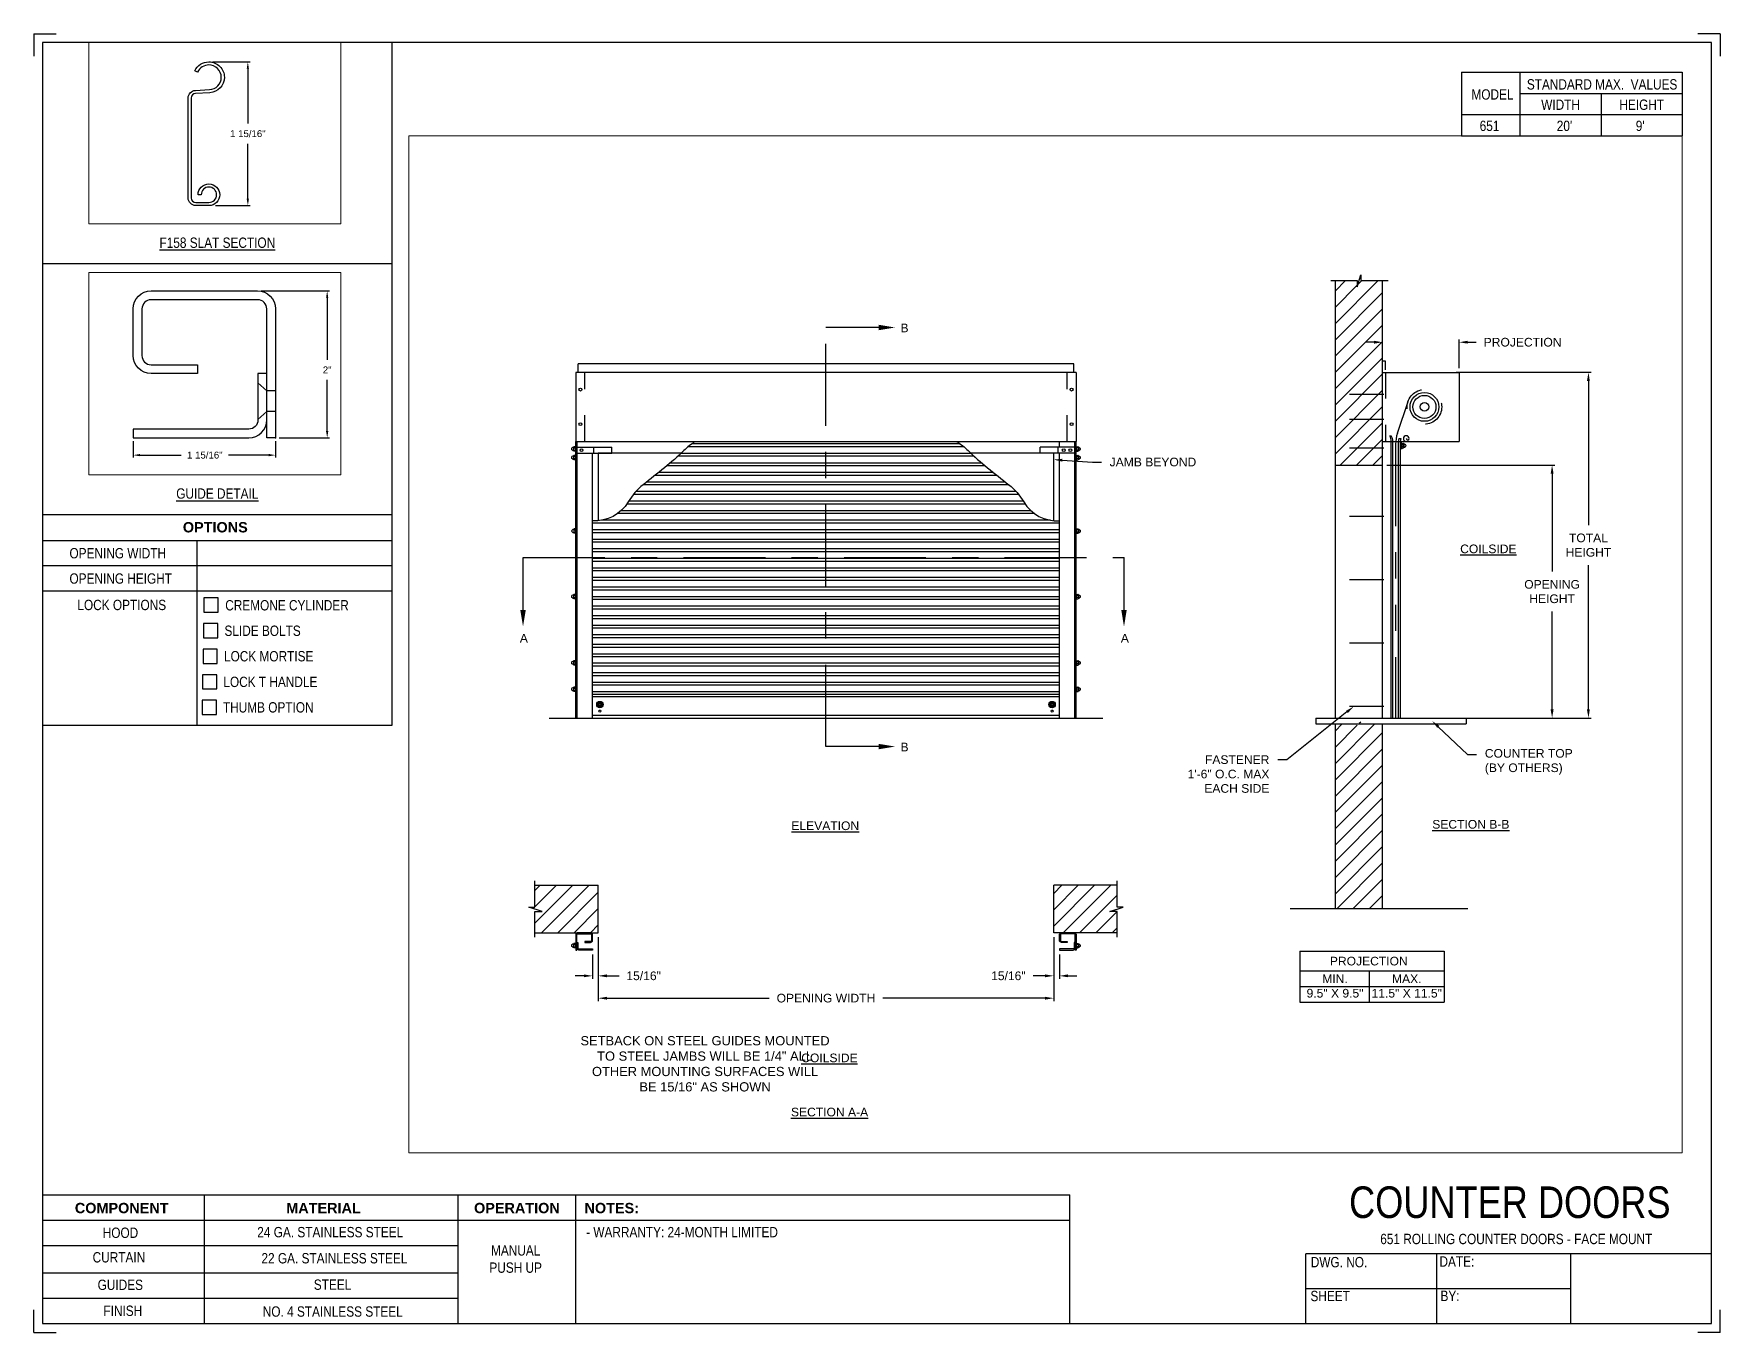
# Paper-space layout '651 PUSH UP' of a CAD drawing. Header units: inches. Extents: x 0.1 to 10.9, y 0.1 to 8.4.
# The model-space entities are those that its viewports show. They can reach past a viewport. Long polylines and large blocks are cut down to what shows.
import ezdxf
from ezdxf import colors
from ezdxf.entities.mleader import LeaderData, LeaderLine
from ezdxf.math import Vec2, Vec3

# ---------------------------------------------------------------- set-up
doc = ezdxf.new("R2010")
doc.units = ezdxf.units.IN
doc.header["$LTSCALE"] = 0.25
doc.header["$MEASUREMENT"] = 0
for name, pattern in [('CENTER', [2, 1.25, -0.25, 0.25, -0.25]), ('CENTER2', [1.125, 0.75, -0.125, 0.125, -0.125]), ('HIDDEN', [0.375, 0.25, -0.125]), ('HIDDEN2', [0.1875, 0.125, -0.0625]), ('PHANTOM', [2.5, 1.25, -0.25, 0.25, -0.25, 0.25, -0.25])]:
    doc.linetypes.add(name, pattern=pattern)
for name, color, linetype in [('ANNOTATIONS', 1, 'Continuous'), ('DETAILS', 4, 'Continuous'), ('PUSH UP', 7, 'Continuous'), ('SECTION CUTS', 6, 'CENTER'), ('TITLE BLOCK', 7, 'Continuous')]:
    doc.layers.add(name, color=color, linetype=linetype)
doc.styles.add('ARIAL', font='arial.ttf', dxfattribs={"height": 0.09375})
doc.styles.add('CADdetails-DIMENSIONS', font='ARIALN.TTF', dxfattribs={"height": 2.38})
doc.styles.get("Standard").update_dxf_attribs({"font": 'romans.shx'})
doc.dimstyles.new('ARIAL', dxfattribs={"dimtxt": 0.09375, "dimasz": 0.09375, "dimexe": 0.03125, "dimexo": 0.046875, "dimgap": 0.09, "dimtad": 0, "dimtih": 1, "dimtoh": 1, "dimdec": 4, "dimzin": 0, "dimdsep": 46, "dimlunit": 4, "dimtxsty": 'ARIAL', "dimcen": 0.09, "dimadec": 0, "dimazin": 0, "dimtfac": 1, "dimtdec": 4, "dimtix": 1, "dimtofl": 0, "dimtmove": 0, "dimatfit": 3, "dimfxl": 0.18, "dimfrac": 2, "dimtolj": 1, "dimtzin": 0, "dimarcsym": 0})
doc.dimstyles.new('STANDARD$0', dxfattribs={"dimtxt": 0.09375, "dimasz": 0.09375, "dimexe": 0.03125, "dimexo": 0.046875, "dimgap": 0.09, "dimtad": 0, "dimtih": 1, "dimtoh": 1, "dimdec": 4, "dimzin": 0, "dimdsep": 46, "dimtxsty": 'ARIAL', "dimcen": 0.09, "dimadec": 0, "dimazin": 0, "dimtfac": 1, "dimtdec": 4, "dimtofl": 0, "dimtmove": 0, "dimatfit": 1, "dimfxl": 1, "dimtolj": 1, "dimtzin": 0, "dimarcsym": 0})
pattern_1 = [(45, (-17.93396, 0.7483), (-0.088388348, 0.088388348), [])]
pattern_2 = [(45, (-18.69422, 0.7483), (-0.08838835, 0.08838835), [])]

psp = doc.layouts.new('651 PUSH UP')

# ---------------------------------------------------------------- texts
at = {"layer": 'TITLE BLOCK', "attachment_point": 2, "style": 'CADdetails-DIMENSIONS'}
for s, width, insert, char_height in [('MODEL', 0.28815, (9.45, 8.068), 0.0664), ('STANDARD MAX.  VALUES', 1.75949, (10.155, 8.133), 0.06641), ('WIDTH', 0.42908, (9.888, 8.002), 0.0664), ('HEIGHT', 0.42908, (10.41, 8.002), 0.0664), ('\\pxqc;651', 0.29952, (9.431, 7.866), 0.0664)]:
    psp.add_mtext_dynamic_manual_height_columns(s, width=width, gutter_width=1.363, heights=[0], dxfattribs=dict(at, insert=insert, char_height=char_height))
at = {"layer": 'TITLE BLOCK', "style": 'CADdetails-DIMENSIONS'}
for s, insert, char_height, width, attachment_point in [("20'", (9.913, 7.866), 0.0664, 1.75949, 2), ("9'", (10.4, 7.866), 0.0664, 1.75949, 2), ('{\\LF158 SLAT SECTION}', (1.248, 7.114), 0.06641, 1.75949, 2), ('{\\LGUIDE DETAIL}', (1.248, 5.5), 0.06641, 1.75949, 2), ('{\\fArial|b1|i0|c0|p34;OPTIONS}', (1.235, 5.283), 0.06641, 1.75949, 2), ('OPENING WIDTH', (0.297, 5.116), 0.06641, 1.30693, 1), ('OPENING HEIGHT', (0.297, 4.953), 0.06641, 1.30693, 1), ('LOCK OPTIONS', (0.348, 4.783), 0.06641, 1.30693, 1), ('CREMONE CYLINDER', (1.299, 4.781), 0.06641, 1.23928, 1), ('SLIDE BOLTS', (1.294, 4.617), 0.06641, 1.53035, 1), ('LOCK MORTISE', (1.291, 4.453), 0.06641, 1.53035, 1), ('LOCK T HANDLE', (1.287, 4.288), 0.06641, 1.53035, 1), ('THUMB OPTION', (1.284, 4.124), 0.06641, 1.53035, 1), ('\\A1;\\pxqc;COUNTER DOORS', (10.772, 1.008), 0.20312, 2.42116, 3), ('{\\fArial|b1|i0|c0|p34;COMPONENT}', (0.633, 0.902), 0.06641, 1.75949, 2), ('{\\fArial|b1|i0|c0|p34;MATERIAL}', (1.931, 0.902), 0.06641, 1.75949, 2), ('{\\fArial|b1|i0|c0|p34;OPERATION}', (3.175, 0.902), 0.06641, 1.75949, 2), ('{\\fArial|b1|i0|c0|p34;NOTES:}', (3.785, 0.902), 0.06641, 1.75949, 2), ('HOOD', (0.625, 0.743), 0.0664, 1.75949, 2), ('  24 GA. STAINLESS STEEL', (1.953, 0.747), 0.06641, 1.75949, 2), ('\\pxql,t2;- WARRANTY: 24-MONTH LIMITED', (5.176, 0.747), 0.06641, 3.11182, 2), ('651 ROLLING COUNTER DOORS - FACE MOUNT', (9.603, 0.703), 0.06641, 2.79915, 2), ('CURTAIN', (0.615, 0.585), 0.0664, 1.75949, 2), ('  22 GA. STAINLESS STEEL', (1.98, 0.579), 0.06641, 1.75949, 2), ('\\pxqc;\\PMANUAL PUSH UP', (3.167, 0.74), 0.06641, 0.40286, 2), ('DWG. NO.', (8.463, 0.554), 0.0664, 1.75949, 2), ('DATE:', (9.221, 0.558), 0.0664, 1.75949, 2), ('GUIDES', (0.624, 0.408), 0.0664, 1.75949, 2), ('STEEL', (1.989, 0.409), 0.0664, 1.75949, 2), ('SHEET', (8.406, 0.336), 0.0664, 1.75949, 2), ('BY:', (9.177, 0.337), 0.0664, 1.75949, 2), ('FINISH', (0.64, 0.241), 0.0664, 1.75949, 2), (' NO. 4 STAINLESS STEEL ', (1.98, 0.236), 0.06641, 1.75949, 2)]:
    psp.add_mtext(s, dxfattribs=dict(at, insert=insert, char_height=char_height, width=width, attachment_point=attachment_point))

msp = doc.modelspace()

# ---------------------------------------------------------------- texts
at = {"layer": 'ANNOTATIONS', "char_height": 0.09375, "attachment_point": 2, "style": 'ARIAL'}
for s, insert, width in [('{\\LCOILSIDE}', (186.74487, 260.94368), 1.3823677), ('{\\LELEVATION}', (179.55534, 257.94019), 3.0834986), ('{\\LSECTION B-B}', (186.55482, 257.95615), 1.3823677), ('{\\LCOILSIDE}', (179.60081, 255.42212), 1.3823677), ('{\\LSECTION A-A}', (179.60195, 254.83468), 1.3823677)]:
    msp.add_mtext(s, dxfattribs=dict(at, insert=insert, width=width))
for s, width, insert in [('PROJECTION ', 1.7594917, (185.44839, 256.47206)), ('MIN.\\P9.5" X 9.5" ', 0.6711642, (185.08236, 256.28007)), ('MAX.\\P11.5" X 11.5"', 0.7869326, (185.86001, 256.28007))]:
    msp.add_mtext_dynamic_manual_height_columns(s, width=width, gutter_width=1.36268, heights=[0], dxfattribs=dict(at, insert=insert))
at = {"layer": 'ANNOTATIONS', "linetype": 'Continuous', "insert": (176.90145, 255.61134), "char_height": 0.1, "attachment_point": 1, "style": 'ARIAL'}
msp.add_mtext('\\pxqc;SETBACK ON STEEL GUIDES MOUNTED\\PTO STEEL JAMBS WILL BE 1/4" ALL\\POTHER MOUNTING SURFACES WILL\\PBE 15/16" AS SHOWN', dxfattribs=at)
at = {"layer": 'SECTION CUTS', "style": 'ARIAL'}
for s, p in [('B', (180.37124, 263.24627)), ('A', (176.24391, 259.88065)), ('A', (182.75987, 259.88065)), ('B', (180.37124, 258.70055))]:
    msp.add_text(s, height=0.09375, dxfattribs=at).set_placement(p)

# ---------------------------------------------------------------- blocks, each defined once
blk = doc.blocks.new('*D5')
at = {"layer": 'ANNOTATIONS', "color": 0, "lineweight": -2, "transparency": 16777216}
for p, q in [((170.877, 254.326), (170.877, 254.107)), ((172.814, 254.326), (172.814, 254.107)), ((170.971, 254.138), (171.53, 254.138)), ((172.721, 254.138), (172.173, 254.138))]:
    blk.add_line(p, q, dxfattribs=at)
at = {"layer": 'ANNOTATIONS', "color": 0, "transparency": 16777216}
for points in [[(170.971, 254.154), (170.971, 254.123), (170.877, 254.138)], [(172.721, 254.154), (172.721, 254.123), (172.814, 254.138)]]:
    blk.add_solid(points, dxfattribs=at)
at = {"layer": 'defpoints', "color": 0, "transparency": 16777216}
for p in [(170.877, 254.373), (172.814, 254.373), (170.877, 254.138)]:
    blk.add_point(p, dxfattribs=at)
at = {"layer": 'ANNOTATIONS', "color": 0, "transparency": 16777216, "insert": (171.852, 254.138), "char_height": 0.09375, "attachment_point": 5, "style": 'ARIAL'}
blk.add_mtext('\\A1;1 15/16"', dxfattribs=at)
blk = doc.blocks.new('*D6')
at = {"layer": 'ANNOTATIONS', "color": 0, "lineweight": -2, "transparency": 16777216}
for p, q in [((172.616, 256.373), (173.547, 256.373)), ((173.516, 256.279), (173.516, 255.435)), ((173.516, 254.466), (173.516, 255.161)), ((172.861, 254.373), (173.547, 254.373))]:
    blk.add_line(p, q, dxfattribs=at)
at = {"layer": 'ANNOTATIONS', "color": 0, "transparency": 16777216}
for points in [[(173.5, 256.279), (173.531, 256.279), (173.516, 256.373)], [(173.5, 254.466), (173.531, 254.466), (173.516, 254.373)]]:
    blk.add_solid(points, dxfattribs=at)
at = {"layer": 'defpoints', "color": 0, "transparency": 16777216}
for p in [(172.569, 256.373), (173.516, 256.373), (172.814, 254.373)]:
    blk.add_point(p, dxfattribs=at)
at = {"layer": 'ANNOTATIONS', "color": 0, "transparency": 16777216, "insert": (173.516, 255.298), "char_height": 0.0938, "attachment_point": 5, "style": 'ARIAL'}
blk.add_mtext('\\A1;2"', dxfattribs=at)
blk = doc.blocks.new('*D7')
at = {"layer": 'ANNOTATIONS', "color": 0, "lineweight": -2, "transparency": 16777216}
for p, q in [((177.094, 256.686), (177.094, 255.991)), ((182.032, 256.686), (182.032, 255.991)), ((177.188, 256.023), (178.947, 256.023)), ((181.938, 256.023), (180.18, 256.023))]:
    blk.add_line(p, q, dxfattribs=at)
at = {"layer": 'ANNOTATIONS', "color": 0, "transparency": 16777216}
for points in [[(177.188, 256.038), (177.188, 256.007), (177.094, 256.023)], [(181.938, 256.038), (181.938, 256.007), (182.032, 256.023)]]:
    blk.add_solid(points, dxfattribs=at)
at = {"layer": 'defpoints', "color": 0, "transparency": 16777216}
for p in [(177.094, 256.733), (182.032, 256.733), (182.032, 256.023)]:
    blk.add_point(p, dxfattribs=at)
at = {"layer": 'ANNOTATIONS', "color": 0, "transparency": 16777216, "insert": (179.563, 256.023), "char_height": 0.09375, "width": 2.38041, "attachment_point": 5, "style": 'ARIAL'}
blk.add_mtext('\\A1;OPENING WIDTH', dxfattribs=at)
blk = doc.blocks.new('*D9')
at = {"layer": 'ANNOTATIONS', "color": 0, "lineweight": -2, "transparency": 16777216}
for p, q in [((182.032, 256.686), (182.032, 256.234)), ((182.094, 256.498), (182.094, 256.234)), ((181.938, 256.265), (181.808, 256.265)), ((182.188, 256.265), (182.282, 256.265))]:
    blk.add_line(p, q, dxfattribs=at)
at = {"layer": 'ANNOTATIONS', "color": 0, "transparency": 16777216}
for points in [[(181.938, 256.281), (181.938, 256.25), (182.032, 256.265)], [(182.188, 256.281), (182.188, 256.25), (182.094, 256.265)]]:
    blk.add_solid(points, dxfattribs=at)
at = {"layer": 'defpoints', "color": 0, "transparency": 16777216}
for p in [(182.032, 256.733), (182.094, 256.545), (182.094, 256.265)]:
    blk.add_point(p, dxfattribs=at)
at = {"layer": 'ANNOTATIONS', "color": 0, "transparency": 16777216, "insert": (181.541, 256.265), "char_height": 0.0938, "attachment_point": 5, "style": 'ARIAL'}
blk.add_mtext('\\A1;15/16"', dxfattribs=at)
blk = doc.blocks.new('*D10')
at = {"layer": 'ANNOTATIONS', "color": 0, "lineweight": -2, "transparency": 16777216}
for p, q in [((177.094, 256.686), (177.094, 256.234)), ((177.032, 256.498), (177.032, 256.234)), ((176.938, 256.265), (176.844, 256.265)), ((177.188, 256.265), (177.319, 256.265))]:
    blk.add_line(p, q, dxfattribs=at)
at = {"layer": 'ANNOTATIONS', "color": 0, "transparency": 16777216}
for points in [[(176.938, 256.281), (176.938, 256.25), (177.032, 256.265)], [(177.188, 256.281), (177.188, 256.25), (177.094, 256.265)]]:
    blk.add_solid(points, dxfattribs=at)
at = {"layer": 'defpoints', "color": 0, "transparency": 16777216}
for p in [(177.094, 256.733), (177.032, 256.545), (177.032, 256.265)]:
    blk.add_point(p, dxfattribs=at)
at = {"layer": 'ANNOTATIONS', "color": 0, "transparency": 16777216, "insert": (177.586, 256.265), "char_height": 0.0938, "attachment_point": 5, "style": 'ARIAL'}
blk.add_mtext('\\A1;15/16"', dxfattribs=at)
blk = doc.blocks.new('*X8')
at = {"color": 0, "linetype": 'Continuous'}
for p, q in [((2.144, 5.299), (2.185, 5.339)), ((2.144, 5.304), (2.18, 5.339)), ((2.144, 5.309), (2.174, 5.339)), ((2.145, 5.294), (2.189, 5.338)), ((2.146, 5.317), (2.167, 5.338)), ((2.147, 5.29), (2.193, 5.336)), ((2.149, 5.287), (2.167, 5.305)), ((2.164, 5.274), (2.209, 5.319)), ((2.168, 5.272), (2.211, 5.315)), ((2.172, 5.271), (2.212, 5.311)), ((2.177, 5.271), (2.212, 5.306)), ((2.178, 5.316), (2.196, 5.334)), ((2.183, 5.315), (2.2, 5.332)), ((2.186, 5.313), (2.203, 5.329)), ((2.188, 5.31), (2.205, 5.326)), ((2.189, 5.305), (2.207, 5.323)), ((2.151, 5.284), (2.168, 5.3)), ((2.154, 5.281), (2.17, 5.297)), ((2.157, 5.278), (2.174, 5.295)), ((2.16, 5.276), (2.178, 5.294)), ((2.183, 5.271), (2.212, 5.3)), ((2.191, 5.273), (2.21, 5.293))]:
    blk.add_line(p, q, dxfattribs=at)
blk = doc.blocks.new('*D11')
at = {"layer": 'ANNOTATIONS', "color": 0, "lineweight": -2, "transparency": 16777216}
for p, q in [((185.505, 263.138), (185.411, 263.138)), ((185.598, 262.984), (185.598, 263.169)), ((186.427, 262.858), (186.427, 263.169)), ((186.521, 263.138), (186.614, 263.138))]:
    blk.add_line(p, q, dxfattribs=at)
at = {"layer": 'ANNOTATIONS', "color": 0, "transparency": 16777216}
for points in [[(185.505, 263.154), (185.505, 263.123), (185.598, 263.138)], [(186.521, 263.154), (186.521, 263.123), (186.427, 263.138)]]:
    blk.add_solid(points, dxfattribs=at)
at = {"layer": 'defpoints', "color": 0, "transparency": 16777216}
for p in [(186.427, 263.138), (185.598, 262.937), (186.427, 262.812)]:
    blk.add_point(p, dxfattribs=at)
at = {"layer": 'ANNOTATIONS', "color": 0, "transparency": 16777216, "insert": (187.116, 263.138), "char_height": 0.09375, "attachment_point": 5, "style": 'ARIAL'}
blk.add_mtext('\\A1;PROJECTION', dxfattribs=at)
blk = doc.blocks.new('*D12')
at = {"layer": 'ANNOTATIONS', "color": 0, "lineweight": -2, "transparency": 16777216}
for p, q in [((185.645, 261.804), (187.467, 261.804)), ((187.436, 261.711), (187.436, 260.65)), ((187.436, 259.155), (187.436, 260.216)), ((185.896, 259.062), (187.467, 259.062))]:
    blk.add_line(p, q, dxfattribs=at)
at = {"layer": 'ANNOTATIONS', "color": 0, "transparency": 16777216}
for points in [[(187.42, 261.711), (187.452, 261.711), (187.436, 261.804)], [(187.42, 259.155), (187.452, 259.155), (187.436, 259.062)]]:
    blk.add_solid(points, dxfattribs=at)
at = {"layer": 'defpoints', "color": 0, "transparency": 16777216}
for p in [(185.598, 261.804), (185.849, 259.062), (187.436, 259.062)]:
    blk.add_point(p, dxfattribs=at)
at = {"layer": 'ANNOTATIONS', "color": 0, "transparency": 16777216, "insert": (187.436, 260.433), "char_height": 0.09375, "attachment_point": 5, "style": 'ARIAL'}
blk.add_mtext('\\A1;OPENING \\PHEIGHT', dxfattribs=at)
blk = doc.blocks.new('*D13')
at = {"layer": 'ANNOTATIONS', "color": 0, "lineweight": -2, "transparency": 16777216}
for p, q in [((186.395, 262.812), (187.861, 262.812)), ((187.83, 262.718), (187.83, 261.154)), ((187.83, 259.155), (187.83, 260.719)), ((186.395, 259.062), (187.861, 259.062))]:
    blk.add_line(p, q, dxfattribs=at)
at = {"layer": 'ANNOTATIONS', "color": 0, "transparency": 16777216}
for points in [[(187.814, 262.718), (187.845, 262.718), (187.83, 262.812)], [(187.814, 259.155), (187.845, 259.155), (187.83, 259.062)]]:
    blk.add_solid(points, dxfattribs=at)
at = {"layer": 'defpoints', "color": 0, "transparency": 16777216}
for p in [(186.348, 262.812), (186.348, 259.062), (187.83, 259.062)]:
    blk.add_point(p, dxfattribs=at)
at = {"layer": 'ANNOTATIONS', "color": 0, "transparency": 16777216, "insert": (187.83, 260.937), "char_height": 0.0938, "attachment_point": 5, "style": 'ARIAL'}
blk.add_mtext('\\A1;TOTAL \\PHEIGHT', dxfattribs=at)
blk = doc.blocks.new('*D62')
at = {"layer": 'ANNOTATIONS', "color": 0, "lineweight": -2, "transparency": 16777216}
for p, q in [((171.954, 259.415), (172.468, 259.415)), ((172.437, 259.321), (172.437, 258.576)), ((172.437, 257.554), (172.437, 258.299)), ((171.996, 257.46), (172.468, 257.46))]:
    blk.add_line(p, q, dxfattribs=at)
at = {"layer": 'ANNOTATIONS', "color": 0, "transparency": 16777216}
for points in [[(172.421, 259.321), (172.452, 259.321), (172.437, 259.415)], [(172.421, 257.554), (172.452, 257.554), (172.437, 257.46)]]:
    blk.add_solid(points, dxfattribs=at)
at = {"layer": 'defpoints', "color": 0, "transparency": 16777216}
for p in [(171.907, 259.415), (171.949, 257.46), (172.437, 257.46)]:
    blk.add_point(p, dxfattribs=at)
at = {"layer": 'ANNOTATIONS', "color": 0, "transparency": 16777216, "insert": (172.437, 258.438), "char_height": 0.09375, "attachment_point": 5, "style": 'ARIAL'}
blk.add_mtext('\\A1;1 15/16"', dxfattribs=at)

# ---------------------------------------------------------------- dimensions: what is measured, and where the dimension line sits
at = {"layer": 'ANNOTATIONS'}
for base, p1, p2, text, picture, middle in [((186.42691, 263.13815), (185.59848, 262.93742), (186.42691, 262.81161), 'PROJECTION', '*D11', (187.11602, 263.13815)), ((177.03197, 256.26538), (177.09447, 256.73272), (177.03197, 256.54532), '15/16"', '*D10', (177.58554, 256.26538)), ((182.09447, 256.26538), (182.03197, 256.73272), (182.09447, 256.54532), '15/16"', '*D9', (181.54089, 256.26538))]:
    dim = msp.add_linear_dim(base=base, p1=p1, p2=p2, text=text, dimstyle='STANDARD$0', dxfattribs=at)
    dim.commit()
    dim.dimension.update_dxf_attribs({"geometry": picture, "text_midpoint": middle, "dimtype": 160})
for base, p1, p2, text, picture, middle in [((187.8298, 259.06161), (186.34848, 262.81161), (186.34848, 259.06161), 'TOTAL \\PHEIGHT', '*D13', (187.8298, 260.93661)), ((187.43605, 259.06161), (185.59848, 261.80441), (185.84878, 259.06161), 'OPENING \\PHEIGHT', '*D12', (187.43605, 260.43301))]:
    dim = msp.add_linear_dim(base=base, p1=p1, p2=p2, angle=90, text=text, dimstyle='STANDARD$0', dxfattribs=at)
    dim.commit()
    dim.dimension.update_dxf_attribs({"geometry": picture, "text_midpoint": middle})
dim = msp.add_linear_dim(base=(172.43684, 257.46018), p1=(171.90727, 259.41499), p2=(171.94944, 257.46018), angle=90, text='1 15/16"', dimstyle='STANDARD$0', dxfattribs=at)
dim.commit()
dim.dimension.update_dxf_attribs({"geometry": '*D62', "text_midpoint": (172.43684, 258.43759), "dimtype": 160})
dim = msp.add_linear_dim(base=(182.03197, 256.0225), p1=(177.09447, 256.73272), p2=(182.03197, 256.73272), text='OPENING WIDTH', dimstyle='STANDARD$0', dxfattribs=at)
dim.commit()
dim.dimension.update_dxf_attribs({"geometry": '*D7', "text_midpoint": (179.56322, 256.0225)})
for base, p2, angle, picture, middle in [((173.51571, 256.37255), (172.56934, 256.37255), 90, '*D6', (173.51571, 255.29795)), ((170.87684, 254.13825), (170.87684, 254.37255), 180, '*D5', (171.85177, 254.13825))]:
    dim = msp.add_linear_dim(base=base, p1=(172.81434, 254.37255), p2=p2, angle=angle, dimstyle='ARIAL', dxfattribs=at)
    dim.commit()
    dim.dimension.update_dxf_attribs({"geometry": picture, "text_midpoint": middle, "dimtype": 160})

# ---------------------------------------------------------------- hatches: boundary and pattern name
at = {"layer": 'PUSH UP', "linetype": 'Continuous'}
h = msp.add_hatch(dxfattribs=at)
h.set_pattern_fill('ANSI31', color=256, style=0)
h.set_pattern_definition(pattern_1)
h.paths.add_polyline_path([(185.59848, 263.07154), (185.59848, 263.80613), (185.36198, 263.80613), (185.36198, 263.87079), (185.32357, 263.73743), (185.32357, 263.80613), (185.08285, 263.80613), (185.08285, 263.25583)])
h.paths.add_polyline_path([(185.08285, 263.25583), (185.08285, 261.80441), (185.59848, 261.80441), (185.59848, 263.05778), (185.59848, 263.07154)])
h = msp.add_hatch(dxfattribs=at)
h.set_pattern_fill('ANSI31', color=256, style=0)
h.set_pattern_definition(pattern_1)
h.paths.add_polyline_path([(185.59848, 258.99761), (185.36198, 258.99761), (185.36198, 259.06226), (185.32357, 258.92891), (185.32357, 258.99761), (185.08285, 258.99761), (185.08285, 256.99589), (185.59848, 256.99589)])
at = {"layer": 'PUSH UP'}
h = msp.add_hatch(dxfattribs=at)
h.set_pattern_fill('ANSI31', color=256, style=0)
h.set_pattern_definition(pattern_2)
h.paths.add_polyline_path([(177.09447, 257.24834), (176.40697, 257.24834), (176.40697, 257.01114), (176.34286, 257.01114), (176.48493, 256.96424), (176.40697, 256.96424), (176.40697, 256.73272), (177.09447, 256.73272), (177.09447, 256.89522)])
h = msp.add_hatch(dxfattribs=at)
h.set_pattern_fill('ANSI31', color=256, style=0)
h.set_pattern_definition(pattern_2)
h.paths.add_polyline_path([(182.78357, 257.01114), (182.71947, 257.01114), (182.71947, 257.24834), (182.03197, 257.24834), (182.03197, 256.73272), (182.05014, 256.73272), (182.71947, 256.73272), (182.71947, 256.96424), (182.6415, 256.96424)])

# ---------------------------------------------------------------- linework, layer by layer
at = {"layer": 'ANNOTATIONS'}
for p, q in [((184.70218, 256.53149), (184.70218, 255.98012)), ((184.70218, 256.53149), (186.26729, 256.53149)), ((186.26729, 256.53149), (186.26729, 255.98012)), ((184.70218, 256.32002), (186.26729, 256.32002)), ((185.45255, 256.32002), (185.45255, 255.98012)), ((184.70218, 256.15007), (186.26729, 256.15007)), ((184.70218, 255.98012), (186.26729, 255.98012))]:
    msp.add_line(p, q, dxfattribs=at)
at = {"layer": 'DETAILS'}
for p, q in [((171.9065, 259.41499), (171.90726, 259.41499)), ((171.9065, 259.37299), (171.90726, 259.37299)), ((171.12184, 256.37255), (172.56934, 256.37255)), ((172.57434, 255.12255), (172.69434, 255.01317)), ((172.81434, 255.01317), (172.69434, 255.01317)), ((172.57434, 254.62255), (172.69434, 254.73192)), ((172.81434, 254.73192), (172.69434, 254.73192))]:
    msp.add_line(p, q, dxfattribs=at)
msp.add_lwpolyline([(172.11727, 259.20499, -0.39895955), (171.91826, 258.99528), (171.72602, 258.9852, 0.39895955), (171.66726, 258.92329), (171.66726, 257.56418, 0.41421356), (171.72926, 257.50218), (171.90726, 257.50218, 2.41421356), (171.80226, 257.60718), (171.76026, 257.60718, -2.41421356), (171.90726, 257.46018), (171.72926, 257.46018, -0.41421356), (171.62526, 257.56418), (171.62526, 258.92329, -0.39895955), (171.72382, 259.02715), (171.91607, 259.03722, 0.39895955), (172.07527, 259.20499, 0.41491795), (171.90687, 259.37299, 0.29455643), (171.75408, 259.27495), (171.75377, 259.27426), (171.71555, 259.29168), (171.71586, 259.29237, -0.29428604), (171.9069, 259.41499, -0.41473176)], format="xyb", close=True, dxfattribs=at)
for points in [[(172.56934, 256.37255, -0.41421356), (172.81434, 256.12755), (172.81434, 254.37255), (172.69434, 254.37255), (172.69434, 256.12755, 0.41421356), (172.56934, 256.25255), (171.12184, 256.25255, 0.41421356), (170.99684, 256.12755), (170.99684, 255.49255, 0.41421356), (171.12184, 255.36755), (171.75184, 255.36755), (171.75184, 255.24755), (171.12184, 255.24755, -0.41421356), (170.87684, 255.49255), (170.87684, 256.12755, -0.41421356), (171.12184, 256.37255)], [(172.69434, 255.24755), (172.57434, 255.24755), (172.57434, 254.61755, -0.41421356), (172.44934, 254.49255), (170.87684, 254.49255), (170.87684, 254.37255), (172.44934, 254.37255, 0.41421356), (172.69434, 254.61755)]]:
    msp.add_lwpolyline(points, format="xyb", dxfattribs=at)
msp.add_point((172.81434, 254.37255), dxfattribs=at)
msp.add_point((172.81434, 254.37255), dxfattribs=at)
at = {"layer": 'PUSH UP', "linetype": 'Continuous'}
for p, q in [((185.32357, 263.73743), (185.36198, 263.87079)), ((185.36198, 263.87079), (185.36198, 263.80613)), ((185.03646, 263.80613), (185.32357, 263.80613)), ((185.08285, 263.80613), (185.08285, 259.06161)), ((185.32357, 263.80613), (185.32357, 263.73743)), ((185.36198, 263.80613), (185.65717, 263.80613)), ((185.59848, 259.06161), (185.59848, 263.80613)), ((182.27611, 262.8096), (176.85032, 262.8096)), ((176.85032, 262.8096), (176.85032, 262.06161)), ((182.25072, 262.90335), (176.87572, 262.90335)), ((176.87572, 262.8096), (176.87572, 262.90335)), ((182.25072, 262.8096), (182.25072, 262.90335)), ((182.27611, 262.8096), (182.27611, 262.06161)), ((185.59848, 262.93742), (185.6272, 262.93742)), ((185.59848, 262.81161), (186.42691, 262.81161)), ((185.6272, 262.93742), (185.6272, 262.83771)), ((186.42691, 262.81161), (186.42691, 262.06161)), ((176.85032, 262.61529), (176.85032, 262.25592)), ((185.75873, 262.15069), (185.87407, 262.49601)), ((176.85032, 259.06161), (176.85032, 262.06161)), ((176.85032, 262.06161), (182.27611, 262.06161)), ((176.86595, 259.06161), (176.86595, 262.06161)), ((182.09447, 261.99911), (182.09447, 262.06161)), ((182.26048, 259.06161), (182.26048, 262.06161)), ((182.27611, 259.06161), (182.27611, 262.06161)), ((185.59848, 262.06161), (186.42691, 262.06161)), ((185.67691, 262.12411), (185.69253, 262.12411)), ((185.67691, 262.06161), (185.70816, 262.06161)), ((185.69253, 259.06161), (185.69253, 262.06161)), ((185.70816, 259.06161), (185.70816, 262.06161)), ((185.70816, 262.06161), (185.77066, 262.06161)), ((185.77066, 259.06161), (185.77066, 262.06161)), ((185.77066, 262.06161), (185.79019, 262.06161)), ((185.77463, 262.09286), (185.79416, 262.09286)), ((185.79019, 262.06161), (185.79019, 259.06161)), ((185.80582, 262.04847), (185.79019, 262.04847)), ((185.80582, 261.98597), (185.80582, 262.04847)), ((185.80915, 262.04066), (185.82525, 262.04066)), ((176.81826, 261.99599), (176.80927, 261.99079)), ((176.81826, 261.90224), (176.80927, 261.89704)), ((176.81878, 261.96516), (176.80928, 261.97063)), ((176.81878, 261.87141), (176.80928, 261.87688)), ((176.82691, 261.99842), (176.82682, 261.96232)), ((176.82691, 261.90467), (176.82682, 261.86857)), ((176.84737, 261.95728), (176.83008, 261.95728)), ((176.84737, 261.86353), (176.83008, 261.86353)), ((176.83011, 261.96899), (176.8471, 261.96899)), ((176.83011, 261.87524), (176.8471, 261.87524)), ((176.83049, 261.99243), (176.84726, 261.99243)), ((176.83049, 261.89868), (176.84726, 261.89868)), ((176.84699, 262.00415), (176.83089, 262.00415)), ((176.84699, 261.9104), (176.83089, 261.9104)), ((176.86595, 261.99911), (177.24095, 261.99911)), ((176.86595, 261.93661), (177.24095, 261.93661)), ((177.03197, 259.06161), (177.03197, 261.93661)), ((177.04759, 261.93661), (177.04759, 261.99911)), ((177.09447, 261.9346), (177.09447, 261.20258)), ((177.99171, 261.9346), (177.09447, 261.9346)), ((177.24095, 261.93661), (177.24095, 261.99911)), ((181.1713, 261.90054), (177.95513, 261.90054)), ((181.1377, 261.93179), (177.98874, 261.93179)), ((181.05909, 262.00416), (178.06734, 262.00416)), ((181.01866, 262.03541), (178.10777, 262.03541)), ((182.03197, 261.9346), (181.13472, 261.9346)), ((182.26048, 261.99911), (181.88548, 261.99911)), ((181.88548, 261.93661), (181.88548, 261.99911)), ((182.26048, 261.93661), (181.88548, 261.93661)), ((182.03197, 261.20223), (182.03197, 261.9346)), ((182.07884, 261.93661), (182.07884, 261.99911)), ((182.09447, 259.06161), (182.09447, 261.93661)), ((182.27906, 261.95728), (182.29635, 261.95728)), ((182.27906, 261.86353), (182.29635, 261.86353)), ((182.29594, 261.99243), (182.27917, 261.99243)), ((182.29594, 261.89868), (182.27917, 261.89868)), ((182.29633, 261.96899), (182.27933, 261.96899)), ((182.29633, 261.87524), (182.27933, 261.87524)), ((182.27945, 262.00415), (182.29554, 262.00415)), ((182.27945, 261.9104), (182.29554, 261.9104)), ((182.29952, 261.99842), (182.29961, 261.96232)), ((182.29952, 261.90467), (182.29961, 261.86857)), ((182.30765, 261.96516), (182.31715, 261.97063)), ((182.30765, 261.87141), (182.31715, 261.87688)), ((182.30817, 261.99599), (182.31716, 261.99079)), ((182.30817, 261.90224), (182.31716, 261.89704)), ((185.79019, 261.98597), (185.80582, 261.98597)), ((185.80877, 261.99378), (185.82606, 261.99378)), ((185.82565, 262.02894), (185.80888, 262.02894)), ((185.82603, 262.0055), (185.80904, 262.0055)), ((185.82923, 262.03493), (185.82932, 261.99883)), ((185.83735, 262.00166), (185.84686, 262.00713)), ((185.83788, 262.03249), (185.84687, 262.0273)), ((181.41751, 261.69332), (177.70892, 261.69332)), ((181.37869, 261.72457), (177.74774, 261.72457)), ((181.28991, 261.79693), (177.83652, 261.79693)), ((181.25291, 261.82818), (177.87353, 261.82818)), ((185.08285, 261.80441), (185.59848, 261.80441)), ((181.62549, 261.51734), (177.50094, 261.51734)), ((181.548, 261.5897), (177.57843, 261.5897)), ((181.50836, 261.62095), (177.61807, 261.62095)), ((181.78537, 261.31011), (177.34106, 261.31011)), ((181.72256, 261.38247), (177.40387, 261.38247)), ((181.703, 261.41372), (177.42343, 261.41372)), ((181.65228, 261.48609), (177.47415, 261.48609)), ((182.09447, 261.17524), (177.03197, 261.17524)), ((181.99803, 261.20649), (177.1284, 261.20649)), ((181.8239, 261.27886), (177.30253, 261.27886)), ((176.81907, 261.10536), (176.81008, 261.10017)), ((176.8196, 261.07453), (176.81009, 261.08)), ((176.82773, 261.1078), (176.82763, 261.07169)), ((176.84818, 261.06665), (176.83089, 261.06665)), ((176.83092, 261.07837), (176.84791, 261.07837)), ((176.8313, 261.10181), (176.84808, 261.10181)), ((176.8478, 261.11353), (176.8317, 261.11353)), ((182.09447, 261.10288), (177.03197, 261.10288)), ((182.09447, 261.07163), (177.03197, 261.07163)), ((182.09447, 260.99926), (177.03197, 260.99926)), ((182.09447, 260.96801), (177.03197, 260.96801)), ((182.27988, 261.06665), (182.29717, 261.06665)), ((182.29676, 261.10181), (182.27998, 261.10181)), ((182.29714, 261.07837), (182.28014, 261.07837)), ((182.28026, 261.11353), (182.29635, 261.11353)), ((182.30033, 261.1078), (182.30042, 261.07169)), ((182.30846, 261.07453), (182.31796, 261.08)), ((182.30898, 261.10536), (182.31797, 261.10017)), ((182.09447, 260.89565), (177.03197, 260.89565)), ((182.09447, 260.8644), (177.03197, 260.8644)), ((182.09447, 260.79203), (177.03197, 260.79203)), ((182.09447, 260.76078), (177.03197, 260.76078)), ((182.09447, 260.68842), (177.03197, 260.68842)), ((182.09447, 260.65717), (177.03197, 260.65717)), ((182.09447, 260.58481), (177.03197, 260.58481)), ((176.81826, 260.39452), (176.80927, 260.38933)), ((176.82691, 260.39696), (176.82682, 260.36086)), ((176.84699, 260.40269), (176.83089, 260.40269)), ((182.09447, 260.55356), (177.03197, 260.55356)), ((182.09447, 260.48119), (177.03197, 260.48119)), ((182.09447, 260.44994), (177.03197, 260.44994)), ((182.27945, 260.40269), (182.29554, 260.40269)), ((182.29952, 260.39696), (182.29961, 260.36086)), ((182.30817, 260.39452), (182.31716, 260.38933)), ((176.81878, 260.36369), (176.80928, 260.36916)), ((176.84737, 260.35581), (176.83008, 260.35581)), ((176.83011, 260.36753), (176.8471, 260.36753)), ((176.83049, 260.39097), (176.84726, 260.39097)), ((182.09447, 260.37758), (177.03197, 260.37758)), ((182.09447, 260.34633), (177.03197, 260.34633)), ((182.09447, 260.27396), (177.03197, 260.27396)), ((182.09447, 260.24271), (177.03197, 260.24271)), ((182.27906, 260.35581), (182.29635, 260.35581)), ((182.29594, 260.39097), (182.27917, 260.39097)), ((182.29633, 260.36753), (182.27933, 260.36753)), ((182.30765, 260.36369), (182.31715, 260.36916)), ((182.09447, 260.17035), (177.03197, 260.17035)), ((182.09447, 260.1391), (177.03197, 260.1391)), ((182.09447, 260.06673), (177.03197, 260.06673)), ((182.09447, 260.03548), (177.03197, 260.03548)), ((182.09447, 259.96312), (177.03197, 259.96312)), ((182.09447, 259.93187), (177.03197, 259.93187)), ((182.09447, 259.8595), (177.03197, 259.8595)), ((176.81826, 259.67577), (176.80927, 259.67058)), ((176.82691, 259.67821), (176.82682, 259.64211)), ((176.83049, 259.67222), (176.84726, 259.67222)), ((176.84699, 259.68394), (176.83089, 259.68394)), ((182.09447, 259.82825), (177.03197, 259.82825)), ((182.09447, 259.75589), (177.03197, 259.75589)), ((182.09447, 259.72464), (177.03197, 259.72464)), ((182.29594, 259.67222), (182.27917, 259.67222)), ((182.27945, 259.68394), (182.29554, 259.68394)), ((182.29952, 259.67821), (182.29961, 259.64211)), ((182.30817, 259.67577), (182.31716, 259.67058)), ((176.81878, 259.64494), (176.80928, 259.65041)), ((176.84737, 259.63706), (176.83008, 259.63706)), ((176.83011, 259.64878), (176.8471, 259.64878)), ((182.09447, 259.65542), (177.03197, 259.65542)), ((182.09447, 259.62417), (177.03197, 259.62417)), ((182.09447, 259.5518), (177.03197, 259.5518)), ((182.09447, 259.52055), (177.03197, 259.52055)), ((182.27906, 259.63706), (182.29635, 259.63706)), ((182.29633, 259.64878), (182.27933, 259.64878)), ((182.30765, 259.64494), (182.31715, 259.65041)), ((176.81826, 259.38938), (176.80927, 259.38419)), ((176.81878, 259.35855), (176.80928, 259.36402)), ((176.82691, 259.39182), (176.82682, 259.35571)), ((176.84737, 259.35067), (176.83008, 259.35067)), ((176.83011, 259.36239), (176.8471, 259.36239)), ((176.83049, 259.38582), (176.84726, 259.38582)), ((176.84699, 259.39754), (176.83089, 259.39754)), ((182.09447, 259.44819), (177.03197, 259.44819)), ((182.09447, 259.41694), (177.03197, 259.41694)), ((182.09447, 259.34752), (177.03197, 259.34752)), ((182.09447, 259.31627), (177.03197, 259.31627)), ((182.27906, 259.35067), (182.29635, 259.35067)), ((182.29594, 259.38582), (182.27917, 259.38582)), ((182.29633, 259.36239), (182.27933, 259.36239)), ((182.27945, 259.39754), (182.29554, 259.39754)), ((182.29952, 259.39182), (182.29961, 259.35571)), ((182.30765, 259.35855), (182.31715, 259.36402)), ((182.30817, 259.38938), (182.31716, 259.38419)), ((182.09447, 259.29135), (177.03197, 259.29135)), ((182.09447, 259.08866), (177.03197, 259.08866)), ((184.8735, 259.06161), (186.50473, 259.06161)), ((184.8735, 259.06161), (184.8735, 258.99761)), ((184.8735, 258.99761), (186.50473, 258.99761)), ((185.08285, 258.99761), (185.08285, 256.99625)), ((185.59848, 256.99625), (185.59848, 258.99761)), ((186.50473, 259.06161), (186.50473, 258.99761)), ((176.40697, 257.01114), (176.40697, 257.29522)), ((182.71947, 257.01114), (182.71947, 257.29522)), ((176.48493, 256.96424), (176.34286, 257.01114)), ((176.34286, 257.01114), (176.40697, 257.01114)), ((176.40697, 256.68584), (176.40697, 256.96424)), ((176.40697, 256.96424), (176.48493, 256.96424)), ((182.6415, 256.96424), (182.78357, 257.01114)), ((182.71947, 256.96424), (182.6415, 256.96424)), ((182.78357, 257.01114), (182.71947, 257.01114)), ((182.71947, 256.68584), (182.71947, 256.96424)), ((184.5971, 256.99625), (186.52083, 256.99625)), ((176.81826, 256.60746), (176.80927, 256.60227)), ((176.81878, 256.57663), (176.80928, 256.58211)), ((176.82691, 256.6099), (176.82682, 256.5738)), ((176.84737, 256.56876), (176.83008, 256.56876)), ((176.83011, 256.58047), (176.8471, 256.58047)), ((176.83049, 256.60391), (176.84726, 256.60391)), ((176.84699, 256.61563), (176.83089, 256.61563)), ((176.85033, 256.61016), (176.85032, 256.574)), ((176.85032, 256.60538), (176.86157, 256.60538)), ((176.85032, 256.57901), (176.86157, 256.57901)), ((176.87282, 256.61563), (176.86157, 256.60538)), ((176.87282, 256.56876), (176.86157, 256.57901)), ((182.25361, 256.61563), (182.26486, 256.60538)), ((182.25361, 256.56876), (182.26486, 256.57901)), ((182.27611, 256.60538), (182.26486, 256.60538)), ((182.27611, 256.57901), (182.26486, 256.57901)), ((182.2761, 256.61016), (182.27611, 256.574)), ((182.27906, 256.56876), (182.29635, 256.56876)), ((182.29594, 256.60391), (182.27917, 256.60391)), ((182.29633, 256.58047), (182.27933, 256.58047)), ((182.27945, 256.61563), (182.29554, 256.61563)), ((182.29952, 256.6099), (182.29961, 256.5738)), ((182.30765, 256.57663), (182.31715, 256.58211)), ((182.30817, 256.60746), (182.31716, 256.60227))]:
    msp.add_line(p, q, dxfattribs=at)
at = {"layer": 'PUSH UP', "linetype": 'HIDDEN'}
for p, q in [((176.94993, 262.06161), (176.94993, 262.8096)), ((176.94993, 262.06161), (176.94993, 262.8096)), ((182.1765, 262.06161), (182.1765, 262.8096))]:
    msp.add_line(p, q, dxfattribs=at)
at = {"layer": 'PUSH UP', "linetype": 'HIDDEN2'}
msp.add_line((185.62973, 262.81161), (185.62973, 262.06161), dxfattribs=at)
at = {"layer": 'PUSH UP', "linetype": 'CENTER2', "ltscale": 0.7}
for p, q in [((185.6129, 262.57172), (185.20665, 262.57172)), ((185.6129, 262.3015), (185.20665, 262.3015)), ((185.6129, 261.99012), (185.20665, 261.99012)), ((185.6129, 261.24911), (185.20665, 261.24911)), ((185.6129, 260.56161), (185.20665, 260.56161)), ((185.6129, 259.87411), (185.20665, 259.87411)), ((185.6129, 259.18661), (185.20665, 259.18661))]:
    msp.add_line(p, q, dxfattribs=at)
at = {"layer": 'PUSH UP', "linetype": 'PHANTOM'}
msp.add_line((185.73941, 262.03188), (185.73941, 259.06161), dxfattribs=at)
at = {"layer": 'PUSH UP'}
for p, q in [((176.56322, 259.06161), (182.56322, 259.06161)), ((176.40697, 257.24834), (177.09447, 257.24834)), ((177.09447, 256.73272), (177.09447, 257.24834)), ((182.03197, 256.73272), (182.03197, 257.24834)), ((182.71947, 257.24834), (182.03197, 257.24834)), ((176.40697, 256.73272), (177.09447, 256.73272)), ((182.71947, 256.73272), (182.03197, 256.73272))]:
    msp.add_line(p, q, dxfattribs=at)
at = {"layer": 'PUSH UP', "linetype": 'Continuous'}
for points in [[(178.1433, 262.0596, 0.04994125), (178.02122, 261.96286, -0.02135943), (177.81277, 261.77736, -0.00459955), (177.58116, 261.59186, 0.09348756), (177.41904, 261.40636, -0.28353071), (177.03197, 261.20168, 0.72847355)], [(180.98313, 262.0596, -0.04994125), (181.10521, 261.96286, 0.02135943), (181.31366, 261.77736, 0.00459955), (181.54527, 261.59186, -0.09348756), (181.70739, 261.40636, 0.28353071), (182.09447, 261.20168, -0.72847355)]]:
    msp.add_lwpolyline(points, format="xyb", dxfattribs=at)
at = {"layer": 'PUSH UP'}
for points in [[(176.86157, 256.54532), (176.86157, 256.70985, -0.41421356), (176.87329, 256.72157), (177.009, 256.72157, -0.41421356), (177.02072, 256.70985), (177.02072, 256.65032, -0.41421356), (177.009, 256.6386), (176.94993, 256.6386), (176.94993, 256.62735), (177.009, 256.62735, 0.41421356), (177.03197, 256.65032), (177.03197, 256.70985, 0.41421356), (177.009, 256.73282), (176.87329, 256.73282, 0.41421356), (176.85032, 256.70985), (176.85032, 256.54532)], [(177.03197, 256.54532), (176.88454, 256.54532, -0.41421356), (176.86157, 256.56829), (176.86157, 256.62735), (176.87282, 256.62735), (176.87282, 256.56829, 0.41421356), (176.88454, 256.55657), (177.03197, 256.55657)], [(182.26486, 256.54532), (182.26486, 256.70985, 0.41421356), (182.25314, 256.72157), (182.11743, 256.72157, 0.41421356), (182.10572, 256.70985), (182.10572, 256.65032, 0.41421356), (182.11743, 256.6386), (182.1765, 256.6386), (182.1765, 256.62735), (182.11743, 256.62735, -0.41421356), (182.09447, 256.65032), (182.09447, 256.70985, -0.41421356), (182.11743, 256.73282), (182.25314, 256.73282, -0.41421356), (182.27611, 256.70985), (182.27611, 256.54532)], [(182.09447, 256.54532), (182.24189, 256.54532, 0.41421356), (182.26486, 256.56829), (182.26486, 256.62735), (182.25361, 256.62735), (182.25361, 256.56829, -0.41421356), (182.24189, 256.55657), (182.09447, 256.55657)]]:
    msp.add_lwpolyline(points, format="xyb", close=True, dxfattribs=at)
at = {"layer": 'PUSH UP', "linetype": 'Continuous'}
for centre, radius in [((176.90013, 262.62411), 0.01562), ((176.90013, 262.62411), 0.01562), ((182.2263, 262.62411), 0.01562), ((182.2263, 262.62411), 0.01562), ((186.05191, 262.43661), 0.15625), ((186.05191, 262.43661), 0.125), ((186.05191, 262.43661), 0.04685), ((176.90013, 262.24911), 0.01562), ((176.90013, 262.24911), 0.01562), ((182.2263, 262.24911), 0.01562), ((182.2263, 262.24911), 0.01562), ((176.91282, 261.96786), 0.01562), ((182.14134, 261.96786), 0.01562), ((182.21361, 261.96786), 0.01562), ((177.11174, 259.20848), 0.0344), ((177.11174, 259.20848), 0.01114), ((177.11174, 259.1376), 0.01114), ((182.01469, 259.20848), 0.0344), ((182.01469, 259.20848), 0.01114), ((182.01469, 259.1376), 0.01114)]:
    msp.add_circle(centre, radius, dxfattribs=at)
at = {"layer": 'PUSH UP', "linetype": 'HIDDEN'}
msp.add_circle((186.05191, 262.43661), 0.1875, dxfattribs=at)
at = {"layer": 'PUSH UP', "linetype": 'Continuous'}
for centre, radius, start, end in [((185.57854, 262.06631), 0.11409, 357.636172, 30.436314), ((185.59417, 262.06631), 0.11409, 357.636172, 30.436314), ((186.11441, 262.03188), 0.375, 161.529967, 180), ((185.89566, 262.06161), 0.125, 165.522488, 180), ((185.91519, 262.06161), 0.125, 165.522488, 180), ((185.81275, 262.03471), 0.00695, 121.141954, 236.052996), ((185.85507, 262.09286), 0.03125, 0, 180), ((185.85507, 262.09286), 0.03125, 180, 270), ((185.82279, 262.03471), 0.00644, 296.373308, 67.572004), ((185.87069, 262.09286), 0.01562, 180, 0), ((176.81525, 261.98071), 0.01172, 120.664607, 239.400072), ((176.81525, 261.88696), 0.01172, 120.664607, 239.400072), ((176.82697, 261.98071), 0.01758, 90.184042, 119.68122), ((176.82697, 261.88696), 0.01758, 90.184042, 119.68122), ((176.82697, 261.98071), 0.01758, 242.263062, 269.396152), ((176.82697, 261.88696), 0.01758, 242.263062, 269.396152), ((176.83348, 261.96305), 0.0067, 117.308129, 239.509767), ((176.83348, 261.8693), 0.0067, 117.308129, 239.509767), ((176.83335, 261.9982), 0.00644, 112.427996, 243.626692), ((176.83335, 261.90445), 0.00644, 112.427996, 243.626692), ((176.8504, 261.98071), 0.02344, 150, 210), ((176.8504, 261.88696), 0.02344, 150, 210), ((176.84339, 261.9982), 0.00695, 303.947004, 58.858046), ((176.84339, 261.90445), 0.00695, 303.947004, 58.858046), ((176.84326, 261.96305), 0.00708, 305.441007, 57.149167), ((176.84326, 261.8693), 0.00708, 305.441007, 57.149167), ((176.82697, 261.98071), 0.02344, 330, 30), ((176.82697, 261.88696), 0.02344, 330, 30), ((182.29947, 261.98071), 0.02344, 150, 210), ((182.29947, 261.88696), 0.02344, 150, 210), ((182.28304, 261.9982), 0.00695, 121.141954, 236.052996), ((182.28317, 261.96305), 0.00708, 122.850833, 234.558993), ((182.28304, 261.90445), 0.00695, 121.141954, 236.052996), ((182.28317, 261.8693), 0.00708, 122.850833, 234.558993), ((182.29308, 261.9982), 0.00644, 296.373308, 67.572004), ((182.29308, 261.90445), 0.00644, 296.373308, 67.572004), ((182.29296, 261.96305), 0.0067, 300.490233, 62.691871), ((182.29296, 261.8693), 0.0067, 300.490233, 62.691871), ((182.27603, 261.98071), 0.02344, 330, 30), ((182.27603, 261.88696), 0.02344, 330, 30), ((182.29947, 261.98071), 0.01758, 60.31878, 89.815958), ((182.29947, 261.88696), 0.01758, 60.31878, 89.815958), ((182.29947, 261.98071), 0.01758, 270.603848, 297.736938), ((182.29947, 261.88696), 0.01758, 270.603848, 297.736938), ((182.31118, 261.98071), 0.01172, 300.599928, 59.335393), ((182.31118, 261.88696), 0.01172, 300.599928, 59.335393), ((185.82917, 262.01722), 0.02344, 150, 210), ((185.81288, 261.99955), 0.00708, 122.850833, 234.558993), ((185.82266, 261.99955), 0.0067, 300.490233, 62.691871), ((185.80574, 262.01722), 0.02344, 330, 30), ((185.82917, 262.01722), 0.01758, 60.31878, 89.815958), ((185.82917, 262.01722), 0.01758, 270.603848, 297.736938), ((185.84089, 262.01722), 0.01172, 300.599928, 59.335393), ((176.81606, 261.09009), 0.01172, 120.664607, 239.400072), ((176.82778, 261.09009), 0.01758, 90.184042, 119.68122), ((176.82778, 261.09009), 0.01758, 242.263062, 269.396152), ((176.83429, 261.07242), 0.0067, 117.308129, 239.509767), ((176.83416, 261.10758), 0.00644, 112.427996, 243.626692), ((176.85122, 261.09009), 0.02344, 150, 210), ((176.8442, 261.10758), 0.00695, 303.947004, 58.858046), ((176.84407, 261.07242), 0.00708, 305.441007, 57.149167), ((176.82778, 261.09009), 0.02344, 330, 30), ((182.30028, 261.09009), 0.02344, 150, 210), ((182.28385, 261.10758), 0.00695, 121.141954, 236.052996), ((182.28398, 261.07242), 0.00708, 122.850833, 234.558993), ((182.2939, 261.10758), 0.00644, 296.373308, 67.572004), ((182.29377, 261.07242), 0.0067, 300.490233, 62.691871), ((182.27684, 261.09009), 0.02344, 330, 30), ((182.30028, 261.09009), 0.01758, 60.31878, 89.815958), ((182.30028, 261.09009), 0.01758, 270.603848, 297.736938), ((182.312, 261.09009), 0.01172, 300.599928, 59.335393), ((176.82697, 260.37925), 0.01758, 90.184042, 119.68122), ((176.83335, 260.39674), 0.00644, 112.427996, 243.626692), ((176.84339, 260.39674), 0.00695, 303.947004, 58.858046), ((182.28304, 260.39674), 0.00695, 121.141954, 236.052996), ((182.29308, 260.39674), 0.00644, 296.373308, 67.572004), ((182.29947, 260.37925), 0.01758, 60.31878, 89.815958), ((176.81525, 260.37925), 0.01172, 120.664607, 239.400072), ((176.82697, 260.37925), 0.01758, 242.263062, 269.396152), ((176.83348, 260.36158), 0.0067, 117.308129, 239.509767), ((176.8504, 260.37925), 0.02344, 150, 210), ((176.84326, 260.36158), 0.00708, 305.441007, 57.149167), ((176.82697, 260.37925), 0.02344, 330, 30), ((182.29947, 260.37925), 0.02344, 150, 210), ((182.28317, 260.36158), 0.00708, 122.850833, 234.558993), ((182.29296, 260.36158), 0.0067, 300.490233, 62.691871), ((182.27603, 260.37925), 0.02344, 330, 30), ((182.29947, 260.37925), 0.01758, 270.603848, 297.736938), ((182.31118, 260.37925), 0.01172, 300.599928, 59.335393), ((176.81525, 259.6605), 0.01172, 120.664607, 239.400072), ((176.82697, 259.6605), 0.01758, 90.184042, 119.68122), ((176.83335, 259.67799), 0.00644, 112.427996, 243.626692), ((176.8504, 259.6605), 0.02344, 150, 210), ((176.84339, 259.67799), 0.00695, 303.947004, 58.858046), ((176.82697, 259.6605), 0.02344, 330, 30), ((182.29947, 259.6605), 0.02344, 150, 210), ((182.28304, 259.67799), 0.00695, 121.141954, 236.052996), ((182.29308, 259.67799), 0.00644, 296.373308, 67.572004), ((182.27603, 259.6605), 0.02344, 330, 30), ((182.29947, 259.6605), 0.01758, 60.31878, 89.815958), ((182.31118, 259.6605), 0.01172, 300.599928, 59.335393), ((176.82697, 259.6605), 0.01758, 242.263062, 269.396152), ((176.83348, 259.64283), 0.0067, 117.308129, 239.509767), ((176.84326, 259.64283), 0.00708, 305.441007, 57.149167), ((182.28317, 259.64283), 0.00708, 122.850833, 234.558993), ((182.29296, 259.64283), 0.0067, 300.490233, 62.691871), ((182.29947, 259.6605), 0.01758, 270.603848, 297.736938), ((176.81525, 259.37411), 0.01172, 120.664607, 239.400072), ((176.82697, 259.37411), 0.01758, 90.184042, 119.68122), ((176.82697, 259.37411), 0.01758, 242.263062, 269.396152), ((176.83348, 259.35644), 0.0067, 117.308129, 239.509767), ((176.83335, 259.39159), 0.00644, 112.427996, 243.626692), ((176.8504, 259.37411), 0.02344, 150, 210), ((176.84339, 259.39159), 0.00695, 303.947004, 58.858046), ((176.84326, 259.35644), 0.00708, 305.441007, 57.149167), ((176.82697, 259.37411), 0.02344, 330, 30), ((182.29947, 259.37411), 0.02344, 150, 210), ((182.28304, 259.39159), 0.00695, 121.141954, 236.052996), ((182.28317, 259.35644), 0.00708, 122.850833, 234.558993), ((182.29308, 259.39159), 0.00644, 296.373308, 67.572004), ((182.29296, 259.35644), 0.0067, 300.490233, 62.691871), ((182.27603, 259.37411), 0.02344, 330, 30), ((182.29947, 259.37411), 0.01758, 60.31878, 89.815958), ((182.29947, 259.37411), 0.01758, 270.603848, 297.736938), ((182.31118, 259.37411), 0.01172, 300.599928, 59.335393), ((176.81525, 256.59219), 0.01172, 120.664607, 239.400072), ((176.82697, 256.59219), 0.01758, 90.184042, 119.68122), ((176.82697, 256.59219), 0.01758, 242.263062, 269.396152), ((176.83348, 256.57453), 0.0067, 117.308129, 239.509767), ((176.83335, 256.60968), 0.00644, 112.427996, 243.626692), ((176.8504, 256.59219), 0.02344, 150, 210), ((176.84339, 256.60968), 0.00695, 303.947004, 58.858046), ((176.84326, 256.57453), 0.00708, 305.441007, 57.149167), ((176.82697, 256.59219), 0.02344, 330, 30), ((182.29947, 256.59219), 0.02344, 150, 210), ((182.28304, 256.60968), 0.00695, 121.141954, 236.052996), ((182.28317, 256.57453), 0.00708, 122.850833, 234.558993), ((182.29308, 256.60968), 0.00644, 296.373308, 67.572004), ((182.29296, 256.57453), 0.0067, 300.490233, 62.691871), ((182.27603, 256.59219), 0.02344, 330, 30), ((182.29947, 256.59219), 0.01758, 60.31878, 89.815958), ((182.29947, 256.59219), 0.01758, 270.603848, 297.736938), ((182.31118, 256.59219), 0.01172, 300.599928, 59.335393)]:
    msp.add_arc(centre, radius, start, end, dxfattribs=at)
at = {"layer": 'PUSH UP', "linetype": 'ByBlock'}
msp.add_point((185.80582, 261.98597), dxfattribs=at)
at = {"layer": 'SECTION CUTS'}
for p, q in [((179.56322, 258.75224), (179.56322, 263.29797)), ((176.27839, 260.80308), (182.79435, 260.80308))]:
    msp.add_line(p, q, dxfattribs=at)

# ---------------------------------------------------------------- block references
at = {"layer": 'PUSH UP', "linetype": 'Continuous'}
msp.add_blockref('*X8', (174.93369, 253.90335), dxfattribs=at)
at = {"layer": 'PUSH UP', "linetype": 'Continuous', "xscale": -1}
msp.add_blockref('*X8', (184.19274, 253.90335), dxfattribs=at)

msp.set_redraw_order([(e.dxf.handle, doc.entitydb.next_handle()) for e in msp.query("TEXT MTEXT ATTDEF DIMENSION ARC_DIMENSION")])  # texts and dimensions are drawn at this point

# ---------------------------------------------------------------- leaders
at = {"layer": 'ANNOTATIONS'}
ml = msp.add_multileader_mtext('Standard', dxfattribs=at)
ml.set_content('JAMB BEYOND', color=256, style='ARIAL')
ml.set_leader_properties()
ml.build(insert=Vec2(0, 0))
ml.multileader.update_dxf_attribs({"dogleg_length": 0.36, "arrow_head_size": 0.09375})
ctx = ml.context
ctx.base_point, ctx.char_height, ctx.arrow_head_size, ctx.landing_gap_size, ctx.plane_origin = Vec3(182.54902, 261.83811), 0.09375, 0.09375, 0.09, Vec3(181.76398, 261.40488)
notes = []
notes.append((ctx, [(0, (1, 1, 0), (182.45106, 261.83811), (1, 0), 0.09796, [(0, [(182.03197, 261.8648)], 0, [])])]))
ctx.mtext.insert, ctx.mtext.flow_direction = Vec3(182.63902, 261.88578), 5
ml = msp.add_multileader_mtext('Standard', dxfattribs=at)
ml.set_content(' FASTENER\\P1\'-6" O.C. MAX\\PEACH SIDE', color=256, style='ARIAL')
ml.set_leader_properties()
ml.build(insert=Vec2(0, 0))
ml.multileader.update_dxf_attribs({"dogleg_length": 0.36, "arrow_head_size": 0.09375})
ctx = ml.context
ctx.base_point, ctx.char_height, ctx.arrow_head_size, ctx.landing_gap_size, ctx.plane_origin = Vec3(183.40938, 258.60972), 0.09375, 0.09375, 0.09, Vec3(182.55489, 258.17649)
ctx.text_align_type = 2
notes.append((ctx, [(1, (1, 1, 0), (184.55884, 258.60972), (-1, 0), 0.09796, [(0, [(185.28508, 259.18661)], 0, [])])]))
ctx.mtext.insert, ctx.mtext.alignment, ctx.mtext.flow_direction = Vec3(184.37088, 258.65739), 3, 5
ml = msp.add_multileader_mtext('Standard', dxfattribs=at)
ml.set_content('COUNTER TOP\\P(BY OTHERS)', color=256, style='ARIAL')
ml.set_leader_properties()
ml.build(insert=Vec2(0, 0))
ml.multileader.update_dxf_attribs({"dogleg_length": 0.36, "arrow_head_size": 0.09375})
ctx = ml.context
ctx.base_point, ctx.char_height, ctx.arrow_head_size, ctx.landing_gap_size, ctx.plane_origin = Vec3(186.61661, 258.66493), 0.09375, 0.09375, 0.09, Vec3(185.83158, 258.2317)
notes.append((ctx, [(0, (1, 1, 0), (186.51866, 258.66493), (1, 0), 0.09796, [(0, [(186.13449, 259.03099)], 0, [])])]))
ctx.mtext.insert, ctx.mtext.flow_direction = Vec3(186.70661, 258.72558), 5
at = {"layer": 'SECTION CUTS'}
ml = msp.add_multileader_mtext('Standard', dxfattribs=at)
ml.set_content('', color=256)
ml.set_leader_properties()
ml.build(insert=Vec2(0, 0))
ml.multileader.update_dxf_attribs({"dogleg_length": 0, "arrow_head_size": 0.18})
ctx = ml.context
ctx.base_point, ctx.char_height, ctx.arrow_head_size, ctx.landing_gap_size, ctx.plane_origin, ctx.plane_x_axis, ctx.plane_y_axis = Vec3(179.56322, 263.29797), 0.18, 0.18, 0, Vec3(180.31274, 263.29797), Vec3(0, 1), Vec3(-1, 0)
notes.append((ctx, [(0, (1, 1, 0), (179.56322, 263.29797), (1, 0), 0, [(0, [(180.31274, 263.29797)], 0, [])])]))
ctx.mtext.insert, ctx.mtext.text_direction, ctx.mtext.rotation, ctx.mtext.flow_direction = Vec3(179.47322, 263.29797), Vec3(0, 1), 1.57079633, 5
ml = msp.add_multileader_mtext('Standard', dxfattribs=at)
ml.set_content('', color=256)
ml.set_leader_properties()
ml.build(insert=Vec2(0, 0))
ml.multileader.update_dxf_attribs({"dogleg_length": 0, "arrow_head_size": 0.18})
ctx = ml.context
ctx.base_point, ctx.char_height, ctx.arrow_head_size, ctx.landing_gap_size, ctx.plane_origin = Vec3(176.27839, 260.80308), 0.18, 0.18, 0, Vec3(176.27839, 260.05356)
notes.append((ctx, [(0, (1, 1, 0), (176.27839, 260.80308), (1, 0), 0, [(0, [(176.27839, 260.05356)], 0, [])])]))
ctx.mtext.insert, ctx.mtext.flow_direction = Vec3(176.27839, 260.89308), 5
ml = msp.add_multileader_mtext('Standard', dxfattribs=at)
ml.set_content('', color=256)
ml.set_leader_properties()
ml.build(insert=Vec2(0, 0))
ml.multileader.update_dxf_attribs({"dogleg_length": 0, "arrow_head_size": 0.18})
ctx = ml.context
ctx.base_point, ctx.char_height, ctx.arrow_head_size, ctx.landing_gap_size, ctx.plane_origin = Vec3(182.79435, 260.80308), 0.18, 0.18, 0, Vec3(182.79435, 260.05356)
notes.append((ctx, [(0, (1, 1, 0), (182.79435, 260.80308), (1, 0), 0, [(0, [(182.79435, 260.05356)], 0, [])])]))
ctx.mtext.insert, ctx.mtext.flow_direction = Vec3(182.79435, 260.89308), 5
ml = msp.add_multileader_mtext('Standard', dxfattribs=at)
ml.set_content('', color=256)
ml.set_leader_properties()
ml.build(insert=Vec2(0, 0))
ml.multileader.update_dxf_attribs({"dogleg_length": 0, "arrow_head_size": 0.18})
ctx = ml.context
ctx.base_point, ctx.char_height, ctx.arrow_head_size, ctx.landing_gap_size, ctx.plane_origin, ctx.plane_x_axis, ctx.plane_y_axis = Vec3(179.56322, 258.75224), 0.18, 0.18, 0, Vec3(180.31274, 258.75224), Vec3(0, 1), Vec3(-1, 0)
notes.append((ctx, [(0, (1, 1, 0), (179.56322, 258.75224), (1, 0), 0, [(0, [(180.31274, 258.75224)], 0, [])])]))
ctx.mtext.insert, ctx.mtext.text_direction, ctx.mtext.rotation, ctx.mtext.flow_direction = Vec3(179.47322, 258.75224), Vec3(0, 1), 1.57079633, 5
for ctx, leaders in notes:
    for number, flags, end, landing, length, lines in leaders:
        leader = LeaderData()
        leader.index, (leader.has_last_leader_line, leader.has_dogleg_vector, leader.attachment_direction) = number, flags
        leader.last_leader_point, leader.dogleg_vector, leader.dogleg_length = Vec3(end), Vec3(landing), length
        for number, points, colour, breaks in lines:
            line = LeaderLine()
            line.index, line.vertices, line.color, line.breaks = number, Vec3.list(points), colors.encode_raw_color(colour), breaks
            leader.lines.append(line)
        ctx.leaders.append(leader)

# ---------------------------------------------------------------- linework, layer by layer
psp.add_line((10.148, 8.042), (10.148, 7.768))
at = {"layer": 'defpoints'}
for p, q in [((0.067, 8.426), (0.067, 8.281)), ((0.067, 8.426), (0.211, 8.426)), ((10.915, 8.426), (10.771, 8.426)), ((10.915, 8.426), (10.915, 8.281)), ((0.067, 0.069), (0.067, 0.214)), ((10.915, 0.069), (10.915, 0.214)), ((0.067, 0.069), (0.211, 0.069)), ((10.915, 0.069), (10.771, 0.069))]:
    psp.add_line(p, q, dxfattribs=at)
at = {"layer": 'TITLE BLOCK'}
for p, q in [((10.859, 8.37), (0.123, 8.37)), ((0.123, 8.37), (0.123, 0.125)), ((2.373, 3.977), (2.373, 8.37)), ((10.859, 0.125), (10.859, 8.37)), ((9.25, 8.178), (9.25, 7.768)), ((9.25, 8.178), (10.669, 8.178)), ((9.626, 8.178), (9.626, 7.768)), ((10.669, 8.178), (10.669, 7.768)), ((9.626, 8.042), (10.669, 8.042)), ((9.25, 7.905), (10.669, 7.905)), ((9.25, 7.768), (10.669, 7.768)), ((2.373, 6.944), (0.123, 6.944)), ((2.373, 5.329), (0.123, 5.329)), ((0.123, 5.165), (2.373, 5.165)), ((1.117, 5.165), (1.117, 3.977)), ((2.373, 5.002), (0.123, 5.002)), ((2.373, 4.839), (0.123, 4.839)), ((0.123, 3.977), (2.373, 3.977)), ((0.123, 0.954), (6.732, 0.954)), ((1.166, 0.125), (1.166, 0.954)), ((2.797, 0.125), (2.797, 0.954)), ((3.555, 0.125), (3.555, 0.954)), ((6.732, 0.125), (6.732, 0.954)), ((0.123, 0.79), (3.555, 0.79)), ((3.555, 0.79), (6.732, 0.79)), ((0.123, 0.627), (2.797, 0.627)), ((10.859, 0.575), (8.249, 0.575)), ((8.249, 0.125), (8.249, 0.575)), ((9.091, 0.125), (9.091, 0.575)), ((9.953, 0.125), (9.953, 0.575)), ((0.123, 0.452), (2.797, 0.452)), ((9.953, 0.35), (8.249, 0.35)), ((0.123, 0.289), (2.797, 0.289)), ((0.123, 0.125), (10.859, 0.125))]:
    psp.add_line(p, q, dxfattribs=at)
for points in [[(1.254, 4.795), (1.162, 4.795), (1.162, 4.703), (1.254, 4.703)], [(1.251, 4.63), (1.159, 4.63), (1.159, 4.538), (1.251, 4.538)], [(1.248, 4.466), (1.156, 4.466), (1.156, 4.374), (1.248, 4.374)], [(1.245, 4.301), (1.153, 4.301), (1.153, 4.209), (1.245, 4.209)], [(1.242, 4.137), (1.15, 4.137), (1.15, 4.044), (1.242, 4.044)]]:
    psp.add_lwpolyline(points, close=True, dxfattribs=at)

psp.set_redraw_order([(e.dxf.handle, doc.entitydb.next_handle()) for e in psp.query("TEXT MTEXT ATTDEF DIMENSION ARC_DIMENSION")])  # texts and dimensions are drawn at this point

# ---------------------------------------------------------------- viewports
at = {"layer": 'defpoints'}
for center, size, view_center_point, view_height, status in [((1.232, 7.786), (1.619, 1.16721), (171.98798, 258.44581), 2.4678108, 4), ((1.232, 6.238), (1.619, 1.30037), (171.98798, 255.24637), 2.7493461, 3)]:
    psp.add_viewport(center=center, size=size, view_center_point=view_center_point, view_height=view_height, status=status, dxfattribs=at)
psp.add_viewport(center=(6.574, 4.496), size=(8.19, 6.54575), view_center_point=(181.94167, 259.86069), view_height=11.0338193, dxfattribs=at)

doc.saveas('drawing.dxf')
